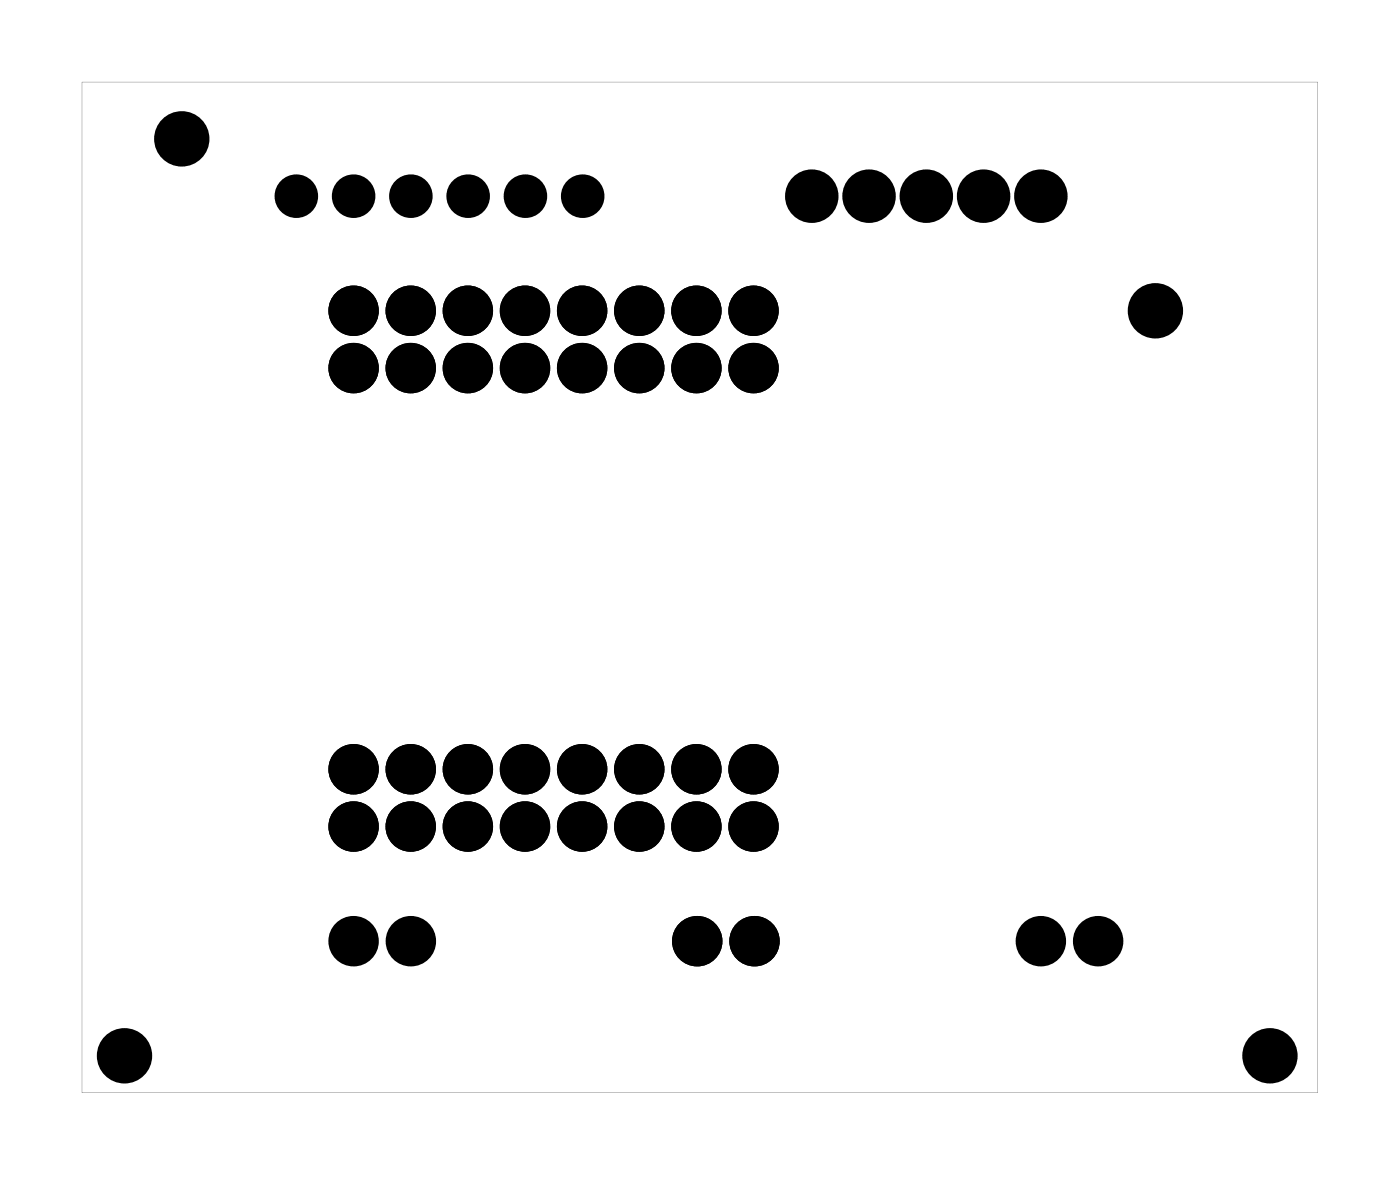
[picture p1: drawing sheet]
<svg xmlns="http://www.w3.org/2000/svg" width="62mm" height="52mm" viewBox="0 0 62 52" stroke-linecap="round" stroke-linejoin="round" font-family="sans-serif">
<g fill="#000">
<path d="M3.6 3.6h54.8v44.8h-54.8zM3.6 3.6v44.8h54.8v-44.8z"/>
<circle cx="13.1" cy="8.7" r=".62"/>
<circle cx="15.7" cy="8.7" r=".62"/>
<circle cx="18.2" cy="8.7" r=".62"/>
<circle cx="20.8" cy="8.7" r=".62"/>
<circle cx="23.3" cy="8.7" r=".62"/>
<circle cx="25.8" cy="8.7" r=".62"/>
</g>
<g fill="#000">
<circle cx="8.1" cy="6.2" r="1.1"/>
<circle cx="15.7" cy="13.8" r=".74"/>
<circle cx="15.7" cy="16.3" r=".74"/>
<circle cx="18.2" cy="13.8" r=".74"/>
<circle cx="18.2" cy="16.3" r=".74"/>
<circle cx="20.7" cy="13.8" r=".74"/>
<circle cx="20.7" cy="16.3" r=".74"/>
<circle cx="23.3" cy="13.8" r=".74"/>
<circle cx="23.3" cy="16.3" r=".74"/>
<circle cx="25.8" cy="13.8" r=".74"/>
<circle cx="25.8" cy="16.3" r=".74"/>
<circle cx="28.4" cy="13.8" r=".74"/>
<circle cx="28.4" cy="16.3" r=".74"/>
<circle cx="30.9" cy="13.8" r=".74"/>
<circle cx="30.9" cy="16.3" r=".74"/>
<circle cx="33.4" cy="13.8" r=".74"/>
<circle cx="33.4" cy="16.3" r=".74"/>
<circle cx="36" cy="8.7" r=".8"/>
<circle cx="38.5" cy="8.7" r=".8"/>
<circle cx="41.1" cy="8.7" r=".8"/>
<circle cx="43.6" cy="8.7" r=".8"/>
<circle cx="46.2" cy="8.7" r=".8"/>
<circle cx="51.2" cy="13.8" r="1.1"/>
<circle cx="15.7" cy="36.6" r=".74"/>
<circle cx="15.7" cy="34.1" r=".74"/>
<circle cx="18.2" cy="36.6" r=".74"/>
<circle cx="18.2" cy="34.1" r=".74"/>
<circle cx="20.7" cy="36.6" r=".74"/>
<circle cx="20.7" cy="34.1" r=".74"/>
<circle cx="23.3" cy="36.6" r=".74"/>
<circle cx="23.3" cy="34.1" r=".74"/>
<circle cx="25.8" cy="36.6" r=".74"/>
<circle cx="25.8" cy="34.1" r=".74"/>
<circle cx="28.4" cy="36.6" r=".74"/>
<circle cx="28.4" cy="34.1" r=".74"/>
<circle cx="30.9" cy="36.6" r=".74"/>
<circle cx="30.9" cy="34.1" r=".74"/>
<circle cx="33.4" cy="36.6" r=".74"/>
<circle cx="33.4" cy="34.1" r=".74"/>
<circle cx="5.5" cy="46.8" r="1.1"/>
<circle cx="15.7" cy="41.7" r=".74"/>
<circle cx="18.2" cy="41.7" r=".74"/>
<circle cx="30.9" cy="41.7" r=".74"/>
<circle cx="33.5" cy="41.7" r=".74"/>
<circle cx="46.2" cy="41.7" r=".74"/>
<circle cx="48.7" cy="41.7" r=".74"/>
<circle cx="56.3" cy="46.8" r="1.1"/>
</g>
<g fill="none" stroke="#000" stroke-width=".76" stroke-linecap="butt">
<circle cx="15.7" cy="16.3" r=".74"/>
<circle cx="15.7" cy="13.8" r=".74"/>
<circle cx="18.2" cy="16.3" r=".74"/>
<circle cx="18.2" cy="13.8" r=".74"/>
<circle cx="20.7" cy="16.3" r=".74"/>
<circle cx="20.7" cy="13.8" r=".74"/>
<circle cx="23.3" cy="16.3" r=".74"/>
<circle cx="23.3" cy="13.8" r=".74"/>
<circle cx="25.8" cy="16.3" r=".74"/>
<circle cx="25.8" cy="13.8" r=".74"/>
<circle cx="28.4" cy="16.3" r=".74"/>
<circle cx="28.4" cy="13.8" r=".74"/>
<circle cx="30.9" cy="16.3" r=".74"/>
<circle cx="30.9" cy="13.8" r=".74"/>
<circle cx="33.4" cy="16.3" r=".74"/>
<circle cx="33.4" cy="13.8" r=".74"/>
<circle cx="36" cy="8.7" r=".8"/>
<circle cx="38.5" cy="8.7" r=".8"/>
<circle cx="41.1" cy="8.7" r=".8"/>
<circle cx="43.6" cy="8.7" r=".8"/>
<circle cx="46.2" cy="8.7" r=".8"/>
<circle cx="15.7" cy="34.1" r=".74"/>
<circle cx="15.7" cy="36.6" r=".74"/>
<circle cx="18.2" cy="34.1" r=".74"/>
<circle cx="18.2" cy="36.6" r=".74"/>
<circle cx="20.7" cy="34.1" r=".74"/>
<circle cx="20.7" cy="36.6" r=".74"/>
<circle cx="23.3" cy="34.1" r=".74"/>
<circle cx="23.3" cy="36.6" r=".74"/>
<circle cx="25.8" cy="34.1" r=".74"/>
<circle cx="25.8" cy="36.6" r=".74"/>
<circle cx="28.4" cy="34.1" r=".74"/>
<circle cx="28.4" cy="36.6" r=".74"/>
<circle cx="30.9" cy="34.1" r=".74"/>
<circle cx="30.9" cy="36.6" r=".74"/>
<circle cx="33.4" cy="34.1" r=".74"/>
<circle cx="33.4" cy="36.6" r=".74"/>
<circle cx="15.7" cy="41.7" r=".74"/>
<circle cx="18.2" cy="41.7" r=".74"/>
<circle cx="30.9" cy="41.7" r=".74"/>
<circle cx="33.5" cy="41.7" r=".74"/>
<circle cx="46.2" cy="41.7" r=".74"/>
<circle cx="48.7" cy="41.7" r=".74"/>
</g>
<g fill="none" stroke="#000" stroke-width=".69" stroke-linecap="butt">
<circle cx="13.1" cy="8.7" r=".62"/>
<circle cx="15.7" cy="8.7" r=".62"/>
<circle cx="18.2" cy="8.7" r=".62"/>
<circle cx="20.8" cy="8.7" r=".62"/>
<circle cx="23.3" cy="8.7" r=".62"/>
<circle cx="25.8" cy="8.7" r=".62"/>
</g>
<g fill="none" stroke="#000" stroke-width=".25">
<circle cx="8.1" cy="6.2" r="1.1"/>
<circle cx="51.2" cy="13.8" r="1.1"/>
<circle cx="5.5" cy="46.8" r="1.1"/>
<circle cx="56.3" cy="46.8" r="1.1"/>
</g>
</svg>
